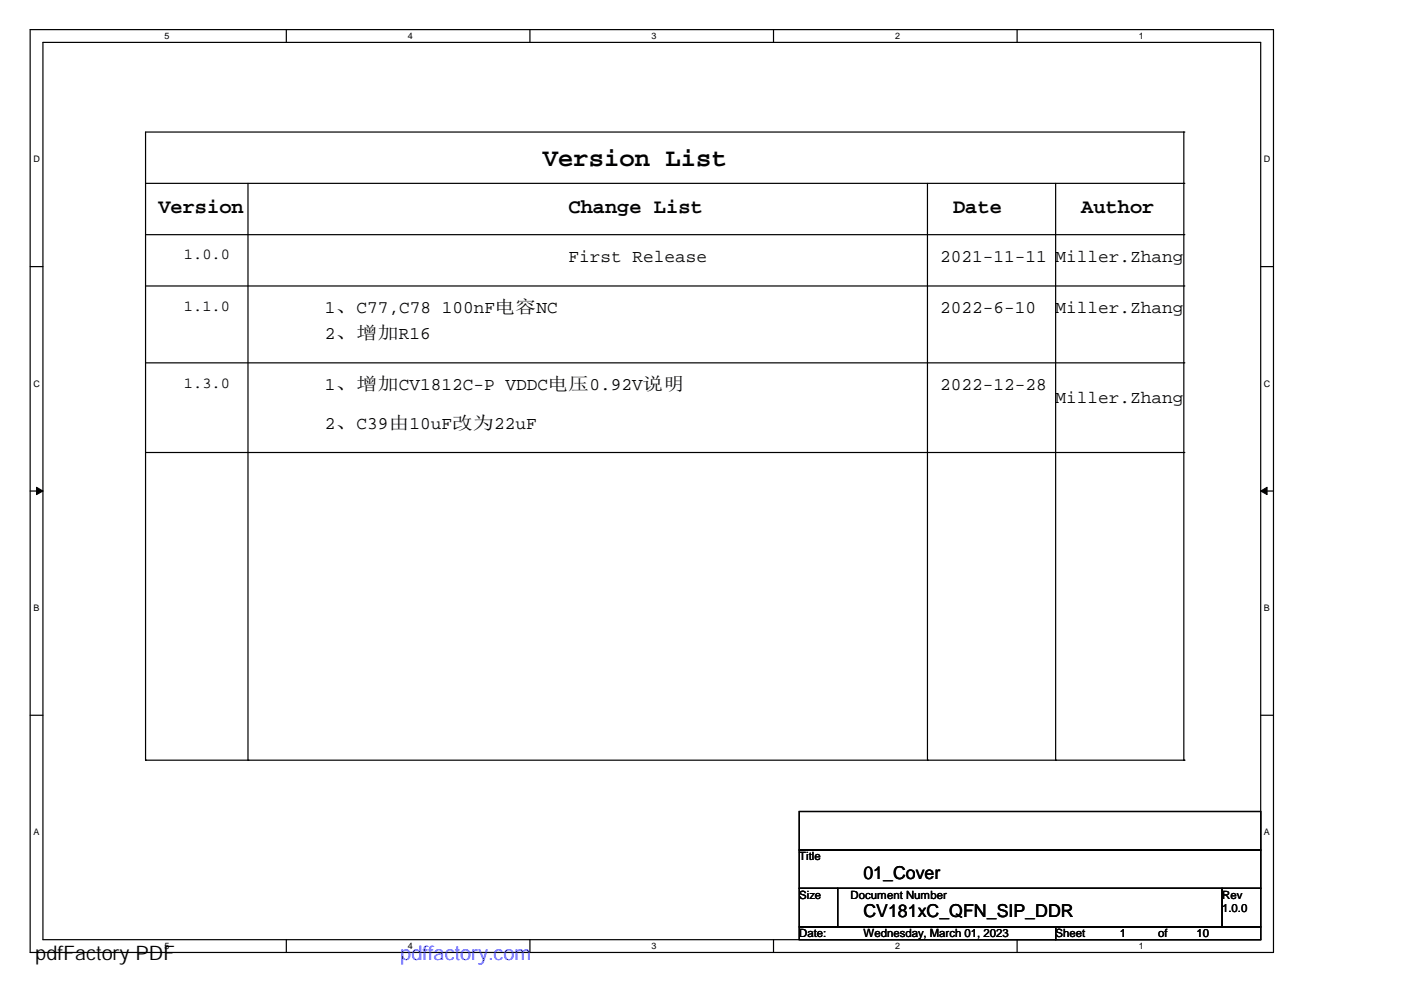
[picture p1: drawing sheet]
<svg xmlns="http://www.w3.org/2000/svg" width="297mm" height="210mm" viewBox="0 0 297 210" stroke-linecap="round" stroke-linejoin="round" font-family="sans-serif">
<defs><g id="words">
<text font-size="5.4" x="115.1" y="35.3">Version List</text>
<g font-size="4.3">
<text x="33.6" y="45.2">Version</text>
<text x="120.5" y="45.2">Change List</text>
<text x="202.1" y="45.2">Date</text>
<text x="229.2" y="45.2">Author</text>
</g>
<g font-size="4.2">
<text x="6.3" y="203.6">利用pdfFactory 测试版本创建的</text>
<text x="28.7" y="203.6">PDF文档</text>
</g>
<text font-size="4.2" fill="#00f" x="84.9" y="203.6">pdffactory.com</text>
<g font-size="3.8">
<text x="120.5" y="55.5">First Release</text>
<text x="199.3" y="55.5">2021-11-11</text>
<text x="223.8" y="55.5">Miller.Zhang</text>
<text x="68.9" y="66.4">1、C77,C78 100nF电容NC</text>
<text x="68.9" y="71.8">2、增加R16</text>
<text x="199.3" y="66.4">2022-6-10</text>
<text x="223.8" y="66.4">Miller.Zhang</text>
<text x="68.9" y="82.7">1、增加CV1812C-P VDDC电压0.92V说明</text>
<text x="199.3" y="82.7">2022-12-28</text>
<text x="223.8" y="85.4">Miller.Zhang</text>
<text x="68.9" y="90.9">2、C39由10uF改为22uF</text>
<text x="183" y="186.3">01_Cover</text>
<text x="183" y="194.5">CV181xC_QFN_SIP_DDR</text>
</g>
<g font-size="3.3">
<text x="39" y="55">1.0.0</text>
<text x="39" y="65.9">1.1.0</text>
<text x="39" y="82.2">1.3.0</text>
</g>
<g font-size="2.4">
<text x="169.5" y="182.4">Title</text>
<text x="169.5" y="190.6">Size</text>
<text x="180.3" y="190.6">Document Number</text>
<text x="259.1" y="190.6">Rev</text>
<text x="259.1" y="193.3">1.0.0</text>
<text x="169.5" y="198.7">Date:</text>
<text x="183" y="198.7">Wednesday, March 01, 2023</text>
<text x="223.8" y="198.7">Sheet</text>
<text x="237.4" y="198.7">1</text>
<text x="245.5" y="198.7">of</text>
<text x="253.7" y="198.7">10</text>
</g>
<g font-size="1.9">
<text x="34.9" y="8.3">5</text>
<text x="86.5" y="8.3">4</text>
<text x="138.1" y="8.3">3</text>
<text x="189.8" y="8.3">2</text>
<text x="241.4" y="8.3">1</text>
<text x="7.1" y="34.4">D</text>
<text x="268" y="34.4">D</text>
<text x="7.1" y="82">C</text>
<text x="268" y="82">C</text>
<text x="7.1" y="129.6">B</text>
<text x="268" y="129.6">B</text>
<text x="7.1" y="177.1">A</text>
<text x="268" y="177.1">A</text>
<text x="34.9" y="201.2">5</text>
<text x="86.5" y="201.2">4</text>
<text x="138.1" y="201.2">3</text>
<text x="189.8" y="201.2">2</text>
<text x="241.4" y="201.2">1</text>
</g>
</g></defs>
<path d="M6.4 6.3h263.6v195.6h-263.6zM9.1 9h258.2v190.2h-258.2z" fill="none" stroke="#000" stroke-width=".25"/>
<g fill="#fff">
<path d="M34.9 6.6h1v2.1h-1z"/>
<path d="M34.9 199.5h1v2.1h-1z"/>
</g>
<path d="M60.7 6.3v2.7M60.7 199.2v2.7" fill="none" stroke="#000" stroke-width=".25"/>
<g fill="#fff">
<path d="M86.5 6.6h1v2.1h-1z"/>
<path d="M86.5 199.5h1v2.1h-1z"/>
</g>
<path d="M112.4 6.3v2.7M112.4 199.2v2.7" fill="none" stroke="#000" stroke-width=".25"/>
<g fill="#fff">
<path d="M138.1 6.6h1.1v2.1h-1.1z"/>
<path d="M138.1 199.5h1.1v2.1h-1.1z"/>
</g>
<path d="M164 6.3v2.7M164 199.2v2.7" fill="none" stroke="#000" stroke-width=".25"/>
<g fill="#fff">
<path d="M189.8 6.6h1v2.1h-1z"/>
<path d="M189.8 199.5h1v2.1h-1z"/>
</g>
<path d="M215.6 6.3v2.7M215.6 199.2v2.7" fill="none" stroke="#000" stroke-width=".25"/>
<g fill="#fff">
<path d="M241.4 6.6h1.1v2.1h-1.1z"/>
<path d="M241.4 199.5h1.1v2.1h-1.1z"/>
<path d="M7.1 32.7h1.3v2.2h-1.3z"/>
<path d="M268 32.7h1.3v2.2h-1.3z"/>
<path d="M7.1 80.3h1.3v2.1h-1.3z"/>
<path d="M268 80.3h1.3v2.1h-1.3z"/>
</g>
<path d="M6.4 56.5h2.7M267.3 56.5h2.7" fill="none" stroke="#000" stroke-width=".25"/>
<g fill="#fff">
<path d="M7.1 127.9h1.2v2.1h-1.2z"/>
<path d="M268 127.9h1.2v2.1h-1.2z"/>
</g>
<path d="M6.4 104.1h2.7M267.3 104.1h2.7" fill="none" stroke="#000" stroke-width=".25"/>
<path d="M7.7 103.3l1.4 .8-1.4 .8zM267.3 104.1l1.3-.8v1.6z" fill="#000" stroke="#000" stroke-width=".21"/>
<g fill="#fff">
<path d="M7.1 175.4h1.2v2.1h-1.2z"/>
<path d="M268 175.4h1.2v2.1h-1.2z"/>
</g>
<g fill="none" stroke="#000" stroke-width=".25">
<path d="M30.9 38.9h220.1M52.6 38.9v122.3M196.6 38.9v122.3M223.8 38.9v122.3M251 28h.1M251 38.9h.1M251 28h-220.1v133.2M251 28v133.2M30.9 49.8h220.1M251 49.8h.1M30.9 60.6h220.1M30.9 76.9h220.1"/>
<path d="M251 60.6h.1M251 76.9h.1M30.9 95.9h220.1M251 95.9h.1M6.4 151.7h2.7M267.3 151.7h2.7M30.9 161.2h.1M30.9 161.2h220.1M52.6 161.2h.1M169.5 172.1h97.8v8.1h-97.8zM196.6 161.2h.1M223.8 161.2h.1"/>
<path d="M251 161.2h.1M169.5 180.2h97.8v8.2h-97.8zM169.5 188.4h8.1v8.1h-8.1zM169.5 196.5h54.3v2.7h-54.3zM177.6 188.4h81.5v8.1h-81.5zM223.8 196.5h43.5v2.7h-43.5zM259.1 188.4h8.2v8.1h-8.2z"/>
</g>
<use href="#words"/>
</svg>
